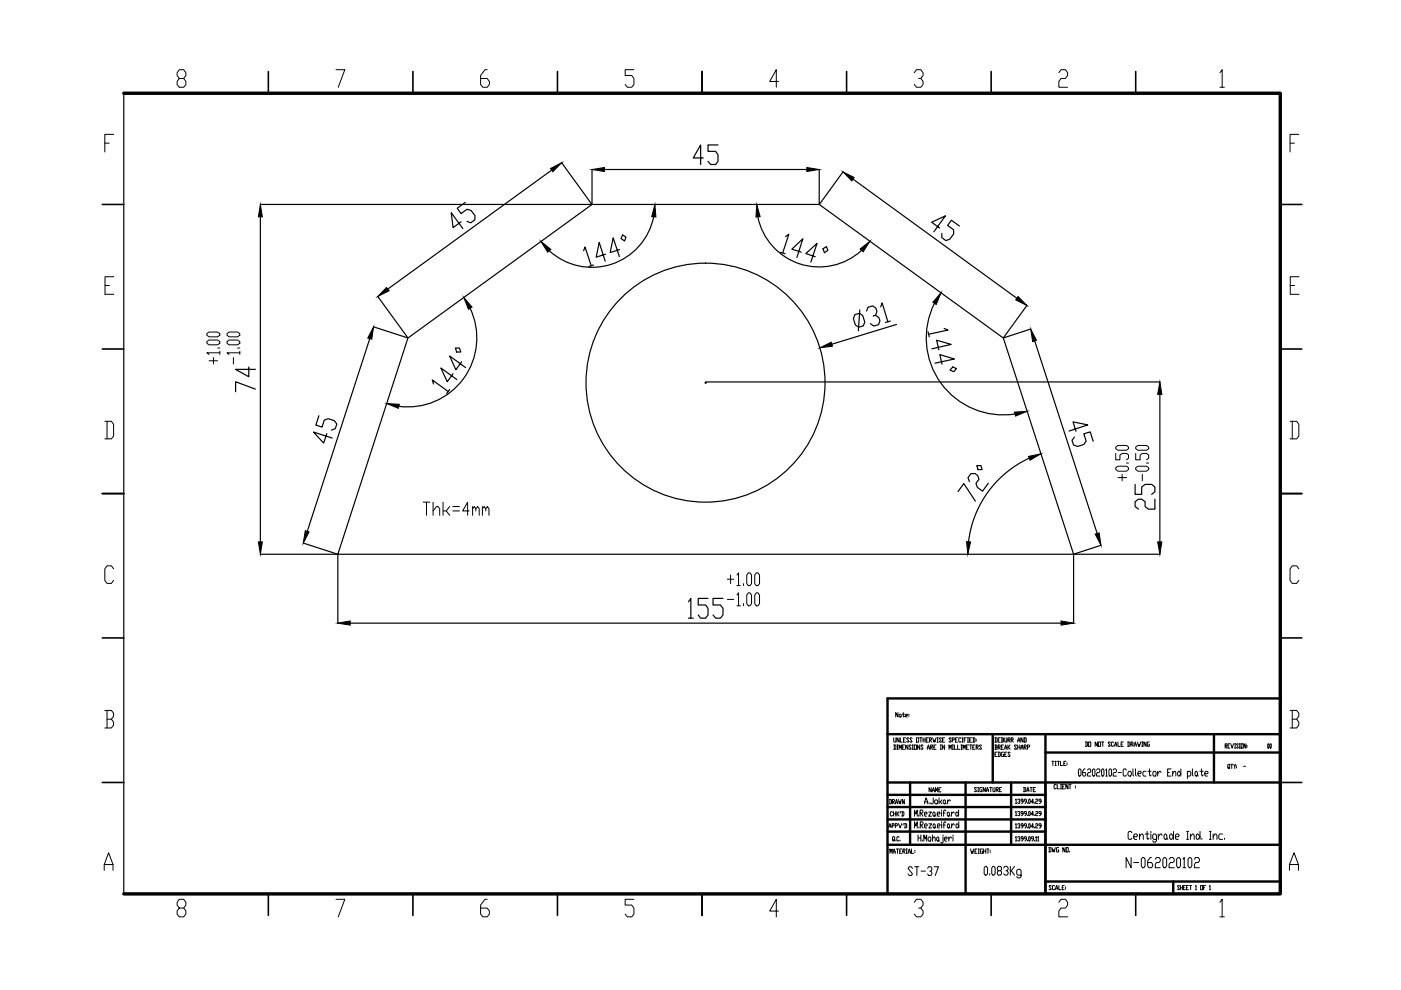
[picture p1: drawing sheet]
<svg xmlns="http://www.w3.org/2000/svg" width="297mm" height="210mm" viewBox="0 0 297 210" stroke-linecap="round" stroke-linejoin="round" font-family="sans-serif">
<!-- layer: 0 -->
<g fill="none" stroke="#000" stroke-width=".25">
<path d="M26.2 19.8v169.7M117 36.1l-34.8 25.2M119.1 34.5l6.3 8.8M125.5 35.9v7.3M128.1 35.9h43M149.1 33.5h-2.1l1.5-2.8v4.2M152.2 30.7h-2.1v1.4h1.6l.5 .7v1.4l-.5 .7h-1l-.6-.7M173.7 35.9v7.3M178.7 36.4l-4.9 6.9M180.8 38l34.8 25.2M55.2 43.3h70.2M55.2 46v68.9"/>
<path d="M97.7 47l-1.6 1.3-.4-3.2 2.4 3.4M98.6 42.9l-1.7 1.3 .8 1.1 1.3-.9 .9 .2 .8 1.1v.9l-.9 .6-.8-.3M123.7 53.2l.3-.8 1.3 3.9M125.8 56.2l-1 .3M128.4 53.9l-2 .6 .6-3.1 1.3 4M131.4 52.9l-2 .7 .6-3.2 1.3 4M132 49.8l.7 .5-.3 .8-.7-.5zM138.6 46a13.4 13.4 0 0 1-22.2 7.1M160.7 46a13.3 13.3 0 0 0 22 7.1M165.5 53.5l1 .3M166.5 50.2l.8-.5-1.4 3.9M169.9 53.5l-2-.7 2.3-2.2-1.2 4"/>
<path d="M172.8 54.4l-1.9-.6 2.3-2.2-1.3 4M174.5 52.7l.7-.4 .3 .8-.7 .5zM199.2 48.3l-1.7-1.2 2.9-1.3-2.4 3.3M203.4 47.9l-1.7-1.2-.8 1.1 1.3 .9v.9l-.8 1.1-.9 .3-.8-.6v-.9M52.7 77.8v2.1l-2.7-1.6h4.1M78.4 71.8l-13.2 40.8M79.2 69.3l7.2 2.3M80.1 62.9l6.3 8.7M86.5 71.7l39-28.4h48.2l39 28.4 14.9 45.8h-156zM96.1 79.2l-1.3 1.7-1.3-2.9 3.4 2.5M96.6 73.8h.8l.3 .8h-.9zM97.9 76.7l-1.3 1.7-1.3-2.9 3.4 2.4"/>
<path d="M99.7 65.3a14.6 14.6 0 0 1-15.2 20.8M181.2 66.7l1-.3 .7 .5 .4 1.4-.3 .8-1 .3-.6-.5-.5-1.3zM182.3 65.7l-.3 4.4M183.7 66l.3-.8 1-.3 .7 .5 .2 .6-.3 .8-.5 .2M185.6 66.8l.8 .6 .2 .6-.3 .8-1 .3-.8-.5M186.7 65.1l.3-.9 1.3 4M188.8 68.1l-1.1 .3M190.1 68.8l-13.7 4.2M196.8 70.4l.2 1M197.6 74l4.1-1-3.1-.9 .5 2.1M198.1 64.3a16.3 16.3 0 0 0 17.1 23.5M198.2 77l4.2-.9-3.1-.9 .4 2"/>
<path d="M200.2 69.6l.8 .4-4.1 .9M202 77.8l.8 .3-.6 .7-.8-.4zM217.7 64.8l-4.9 6.8M218.5 69.8l-5.7 1.8M219.4 72.3l13.2 40.8M54.1 82.5l-4.1-1.6v2.2M67.6 88.1l-.6 2 1.3 .5 .4-1.5 .9-.3 1.3 .4 .5 .7-.3 1-.8 .3M69.3 91.9l-.7 2-2.1-2.3 3.9 1.3M91.9 81.4l-.2-.8 3.3 2.4M95.3 82.6l-.6 .8M149.4 81.2h.4M149.6 81v.3"/>
<path d="M149.7 81h96.2M207.1 98.7h.9l.2 .9h-.9zM218.2 97.1a22.4 22.4 0 0 0-12.9 17.8M226.7 91.4l3.9-1.3-3.1-.6 .6 1.9M227.8 92.7l-.5 .7 .3 1 .9 .3 1.3-.5 .5-.7-.5-1.5 1.3-.4 .7 2M245.9 83.6v31.3M55.2 117.5h16.3M64.3 115.1l7.2 2.4M71.6 117.6v14.5M203.1 104.2l1.2-1.7 2.5 3.8M205.5 102.1l-.3-.8 .7-.9h.9l.5 .4 .3 .8-.7 .9 .3 .8 1.1 .8 1.3-1.7M227.6 117.6v14.5"/>
<path d="M227.7 117.5h18.2M233.4 115.6l-5.7 1.9M240.7 102.7v2.1h1.4v-1.5l.7-.6h1.4l.7 .6v1l-.7 .5M244.9 105.8v2.2h-1.4l-.7-.6v-1l-.7-.6h-.7l-.7 .6v1l.7 .6M74.3 132.1h150.7M146 127.6l.5-.7v4.2M146 131.1h1M150.1 126.9h-2.1v1.4h1.6l.5 .7v1.4l-.5 .7h-1.1l-.5-.7M153.3 126.9h-2.1v1.4h1.5l.6 .7v1.4l-.6 .7h-1l-.5-.7"/>
<circle cx="149.6" cy="81.1" r="25.3"/>
</g>
<g fill="none" stroke="#000" stroke-width=".51">
<path d="M188.2 155.7h83.2M210.5 155.7v10.2M221.7 155.7v33.8M221.7 159.6h49.7M257.4 155.7v10.2M271.4 148.1h-83.2v41.3M188.2 179.1h83.2M188.2 165.9h83.2M188.2 176.3h33.5M188.2 173.7h33.5M188.2 171.1h33.5M188.2 168.5h33.5"/>
<path d="M193 165.9v13.2M204.7 165.9v23.5M214.4 165.9v13.2M221.7 186.9h49.7M248.8 186.9v2.6"/>
</g>
<path d="M26.2 19.8h245.2v169.7h-245.2" fill="none" stroke="#000" stroke-width=".72"/>
<g fill="none" stroke="#000" stroke-width=".34">
<path d="M56.9 15.2v4.6M87.5 15.2v4.6M118.2 15.2v4.6M148.8 15.2v4.6M179.5 15.2v4.6M210.1 15.2v4.6M240.8 15.2v4.6M21.7 43.3h4.5M271.4 43.3h4.6M21.7 74h4.5M271.4 74h4.6M21.7 104.6h4.5"/>
<path d="M271.4 104.6h4.6M21.7 135.3h4.5M271.4 135.3h4.6M21.7 165.9h4.5M271.4 165.9h4.6M56.9 189.5v4.6M87.5 189.5v4.6M118.2 189.5v4.6M148.8 189.5v4.6M179.5 189.5v4.6M210.1 189.5v4.6M240.8 189.5v4.6"/>
</g>
<g fill="none" stroke="#000" stroke-width=".21">
<path d="M38 16.6l-.5-.6v-.6l.5-.6h.9l.5 .6v.6l-.5 .6h-.9l-.5 .7v.6l.5 .6h.9l.5-.6v-.6l-.5-.7M71.2 14.8h1.9l-1.4 3.7M103.3 14.8h-.5l-.9 1.2v1.9l.5 .6h.9l.5-.6v-.6l-.5-.7h-1.4M134.4 14.8h-1.9v1.2h1.4l.5 .6v1.3l-.5 .6h-.9l-.5-.6M165.1 17.3h-1.9l1.4-2.5v3.7M193.8 15.4l.5-.6h.9l.5 .6v.6l-.5 .6h-.4M195.2 16.6l.5 .7v.6l-.5 .6h-.9l-.5-.6M224.5 15.4l.5-.6h.9l.5 .6v.6l-.5 .6h-.9l-.5 .7v1.2h1.9M258.7 15.4l.4-.6v3.7M258.7 18.5h.9M22.2 30.4h1M24.1 28.5h-1.9v3.7"/>
<path d="M273.5 30.4h.9M275.4 28.5h-1.9v3.7M24.1 58.7h-1.8v3.7h1.8M275.4 58.7h-1.8v3.7h1.8M22.3 60.5h.9M43.9 72.4l.4-.3h1.8l.5 .3v.4l-.5 .3h-1.8l-.4-.3zM43.9 70.7l.4-.3h1.8l.5 .3v.4l-.5 .3h-1.8l-.4-.3zM44.3 76.5h1.8M45.3 75.8v1.4M46.1 73.8h.5M46.6 74.8h-2.7l.4 .3M46.6 74.5v.6"/>
<path d="M48.1 72.4l.5-.3h1.8l.4 .3v.4l-.4 .3h-1.8l-.5-.3zM48.1 70.7l.5-.3h1.8l.4 .3v.4l-.4 .3h-1.8l-.5-.3zM49.5 75.8v1.4M50.4 73.8h.4M50.8 74.8h-2.7l.5 .3M50.8 74.5v.6M273.6 60.5h.9M22.2 89.3h1.4l.5 .7v2.5l-.5 .5h-1.4M22.7 89.3v3.7M236.6 99.2l.4-.4h1.8l.5 .4v.3l-.5 .4h-1.8l-.4-.4zM236.6 96.1v1.4h.8v-1l.5-.4h.9l.5 .4v.7l-.5 .3M236.6 94.8l.4-.4h1.8l.5 .4v.3l-.5 .4h-1.8l-.4-.4z"/>
<path d="M238.8 98.2h.5M240.8 99.2l.5-.4h1.8l.4 .4v.3l-.4 .4h-1.8l-.5-.4zM240.8 96.1v1.4h.9v-1l.5-.4h.9l.4 .4v.7l-.4 .3M240.8 94.8l.5-.4h1.8l.4 .4v.3l-.4 .4h-1.8l-.5-.4zM243.1 98.2h.4M273.5 89.3h1.4l.5 .7v2.5l-.5 .5h-1.4M274 89.3v3.7M89.7 106.5h1.4M90.4 106.5v2.8M91.8 108.3l.7-.9h.4l.3 .5v1.4M91.8 106.5v2.8M93.9 106.5v2.8"/>
<path d="M94.6 108.3l.7 1M95.3 107.4l-.7 .9h-.7M96 107.4h1.4M96 108.3h1.4M99.5 108.3h-1.4l1-1.8v2.8M100.2 107.9l.3-.5 .4 .5v.4M100.2 107.4v1.9M100.9 107.9l.4-.5 .3 .5v1.4M102.3 107.9l.4-.5 .3 .5v.4M102.3 107.4v1.9M103 107.9l.3-.5 .4 .5v1.4M237 101.3h1.8"/>
<path d="M237.9 100.6v1.3M242.2 100.6v1.3M24.1 120.6l-.5-.6h-.9l-.5 .6v2.5l.5 .6h.9l.5-.6M154.2 122.8h1.4M154.2 127.1h1.4M154.9 121.9v1.8M156.3 121.9l.3-.4v2.7M156.3 126.2l.3-.5v2.7M156.3 124.2h.7M156.3 128.4h.7M157.6 123.7v.5M157.6 128v.4"/>
<path d="M158.7 121.5h.3l.3 .4v1.8l-.3 .5h-.3l-.4-.5v-1.8zM158.7 125.7h.3l.3 .5v1.8l-.3 .4h-.3l-.4-.4v-1.8zM160.4 121.5h.3l.3 .4v1.8l-.3 .5h-.3l-.4-.5v-1.8zM160.4 125.7h.3l.3 .5v1.8l-.3 .4h-.3l-.4-.4v-1.8zM275.4 120.6l-.5-.6h-.9l-.5 .6v2.5l.5 .6h.9l.5-.6M22.2 150.6h1.4l.5 .6v.6l-.5 .7M22.7 152.5h.9l.5 .6v.6l-.5 .6h-1.4M22.7 150.6v3.7M189.5 156.4l.1 1 .3-.2v-.8M189.5 157.9h.3l.1 .2v.6l-.1 .2h-.3M189.6 157.9v1M190.2 157.9h.2"/>
<path d="M190.2 158.9h.2M190.3 157.9v1M190.4 151.1v.9l-.5-.9v.9M190.6 156.4v1l-.4-1v1M190.6 158.9v-1l.3 .7 .2-.7v1M190.7 151.4l.4 .2-.1 .4-.4-.1zM190.9 156.4v1h.4M191.3 158.4h.3M191.3 151.4h.5M191.5 151.1v.8l.1 .1 .2-.1M191.6 156.9h.2M191.8 157.9h-.5v1h.5"/>
<path d="M192 151.7h.3l.1-.1-.1-.2-.3 .2v.3l.3 .1M192 156.4h-.4v1h.4M192.5 157.9v1l-.5-1v1M192.7 156.6l-.3-.2-.2 .2 .5 .6-.1 .2-.4-.2M192.7 151.4v.2M192.7 151.7v.2M193.2 158.1l-.4-.2-.1 .2 .5 .6-.2 .2-.3-.2M193.4 156.6l-.1-.2-.4 .2 .5 .6-.1 .2-.4-.2M193.4 157.9h.2M193.4 158.9h.2M193.5 157.9v1M193.8 157.9h.5v1h-.5z"/>
<path d="M194.3 156.4h.5v1h-.5zM195 157.9v1l-.5-1v1M195 156.4h.5M195.2 156.4v1M195.7 158.1l-.4-.2-.1 .2 .5 .6-.1 .2h-.3l-.1-.2M195.7 156.9h.4M195.7 156.4v1M196.1 156.4v1M196.4 156.9h.2M196.6 158.9l.3-1 .2 1M196.6 158.6h.5M196.9 156.4h-.5v1h.5"/>
<path d="M197.1 156.9h.3l.1-.2-.1-.3h-.3v1M197.2 156.9l.3 .5M197.3 158.4h.4v-.5h-.4v1M197.4 158.4l.3 .5M197.7 156.4l.3 1 .1-.5 .1 .5 .3-1M198 158.4h.2M198.5 157.9h-.5v1h.5M198.7 157.4h.2M198.7 156.4h.2M198.8 156.4v1M199.3 157.9h.3M199.3 158.9h.3"/>
<path d="M199.5 157.9v1M199.6 156.6l-.3-.2-.2 .2 .5 .6-.1 .2-.4-.2M199.8 156.9h.3M200.3 156.4h-.5v1h.5M200.3 157.9v1l-.5-1v1M201.2 158.9v-1l.2 .7 .3-.7v1M201.7 156.6l-.4-.2-.1 .2 .5 .6-.2 .2-.3-.2M201.9 156.9h.3l.2-.2-.2-.3h-.3v1M201.9 157.9h.2M201.9 158.9h.2M202 157.9v1M202.4 157.9v1h.4"/>
<path d="M202.6 156.9h.2M203 156.4h-.4v1h.4M203 157.9v1h.5M203.8 156.6l-.2-.2h-.2l-.1 .2 .1 .8 .4-.2M203.8 157.9h.2M203.8 158.9h.2M203.8 157.9v1M204 157.4h.2M204 156.4h.2M204.1 156.4v1M204.2 158.9v-1l.2 .7 .2-.7v1M204.4 156.9h.2"/>
<path d="M204.9 156.4h-.5v1M204.9 158.4h.2M205.1 157.4h.3M205.1 156.4h.3M205.2 156.4v1M205.4 157.9h-.5v1h.5M205.6 156.9h.2M205.6 157.9h.4M205.8 157.9v1M206 156.4h-.4v1h.4M206.2 156.4h.4l.1 .2-.1 .8h-.4M206.2 158.4h.3"/>
<path d="M206.4 156.4v1M206.7 157.9h-.5v1h.5M207 158.4h.3l.1-.2-.1-.3h-.3v1M207 156.7v.2M207 157v.2M207.1 158.4l.3 .5M208.1 158.1l-.3-.2-.2 .2 .5 .6-.1 .2-.4-.2M210.9 156.4h.4l.1 .2v.6l-.1 .2h-.4M210.9 157.9h.4l.1 .2-.1 .3M210.9 159.9h.3M211 158.4h.3l.1 .3-.1 .2h-.4M211 156.4v1"/>
<path d="M211 157.9v1M211.4 159.5h-.5v.9h.5M211.6 158.4h.4l.1-.2-.1-.3h-.4v1M211.6 159.5h.4l.1 .1v.6l-.1 .2h-.4M211.6 156.9h.2M211.8 158.4l.3 .5M211.8 159.5v.9M212.1 156.4h-.5v1h.5M212.3 156.4h.3l.2 .2-.2 .3M212.3 158.4h.3M212.4 156.9h.2l.2 .3-.2 .2h-.3M212.4 156.4v1"/>
<path d="M212.8 157.9h-.5v1h.5M212.8 159.5h-.4l-.1 .1 .1 .8h.4v-.5h-.2M213 156.4l.1 1h.3v-.2v-.8M213 158.9l.2-1 .2 1M213 158.6h.4M213 159.9h.2M213.4 159.5h-.4v.9h.4M213.7 156.9h.3l.2-.2-.2-.3h-.3v1M213.7 157.9v1M213.8 156.9l.4 .5M213.8 158.4l.4 .5M214.2 157.9l-.5 .5"/>
<path d="M214.2 159.6l-.4-.1-.1 .1 .5 .6-.2 .2-.3-.2M214.4 156.9h.3l.1-.2-.1-.3h-.3v1M214.5 156.9l.3 .5M215.5 158.1l-.1-.2-.3 .2 .4 .6-.1 .2-.3-.2M215.8 157.4l.2-1 .2 1M215.8 158.4h.4M215.8 157h.4M215.8 157.9v1M216.2 157.9v1M216.5 158.9l.2-1 .2 1M216.5 158.6h.4M216.9 156.4v1l-.4-1v1"/>
<path d="M217.1 156.4h.4l.1 .2-.1 .8h-.4M217.1 158.4h.4v-.5h-.4v1M217.3 156.4v1M217.3 158.4l.3 .5M217.8 158.4h.4l.1-.2-.1-.3h-.4v1M230.1 157.3h.4l.1 .2v.6l-.1 .1h-.4M230.3 157.3v.9M230.8 157.3h.5v.9h-.5zM232.7 157.3v.9l-.5-.9v.9M232.9 157.3h.4v.9h-.4zM233.6 157.3h.4M233.8 157.3v.9"/>
<path d="M235.4 157.5l-.3-.2-.1 .2 .4 .6-.1 .1-.3-.1M236.1 157.5l-.1-.2-.4 .2 .2 .7 .3-.1M236.3 158.2l.3-.9 .2 .9M236.3 157.9h.5M237 157.3v.9h.5M237.7 157.8h.3M238.2 157.3h-.5v.9h.5M239.1 157.3h.3l.2 .2v.6l-.2 .1h-.3M239.2 157.3v.9M239.8 157.8h.3l.1-.2-.1-.3h-.3v.9M239.9 157.8l.3 .4M240.5 158.2l.2-.9 .2 .9"/>
<path d="M240.5 157.9h.4M241.2 157.3l.2 .9 .1-.4 .1 .4 .3-.9M242.1 157.3h.2M242.1 158.2h.2M242.2 157.3v.9M243 157.3v.9l-.5-.9v.9M243.7 157.3h-.4l-.1 .2 .1 .7h.4l-.1-.4M259.8 158.2h.3v-.5h-.3v.9M259.8 158.2l.3 .4M260.4 158.2h.2M260.8 157.7h-.4v.9h.4M260.9 157.7l.3 .9 .3-.9"/>
<path d="M261.7 158.6h.3M261.7 157.7h.3M261.9 157.7v.9M262.6 157.8l-.1-.1-.3 .1 .4 .7-.1 .1-.3-.1M262.8 158.6h.2M262.8 157.7h.2M262.8 157.7v.9M263.1 157.7h.5v.9h-.5zM264.2 157.7v.9l-.5-.9v.9M264.4 158v.2M264.4 158.3v.2M268.9 157.7l.2 .1-.2 .8-.1-.1z"/>
<path d="M269.2 157.8l.2-.1 .1 .1v.8l-.3-.1zM273.5 150.6h1.4l.5 .6v.6l-.5 .7M274 152.5h.9l.5 .6v.6l-.5 .6h-1.4M274 150.6v3.7M188.4 175.5l.3-.9 .2 .9M188.4 175.2h.5M188.6 169.5h.3l.1 .2v.6l-.1 .1h-.3M188.7 169.5v.9M189.1 175.1h.4v-.5h-.4v.9M189.2 170h.3l.2-.2-.2-.3h-.3v.9M189.2 172.3l-.1-.2-.3 .2 .1 .7 .3-.2M189.3 170l.4 .4"/>
<path d="M189.4 172.1v.9M189.4 172.6h.5M189.5 178l.1 .1-.2 .2-.2-.2 .2-.7 .3 .1-.1 .6 .1 .2M189.8 175.1h.4l.1-.3-.5-.2v.9M189.9 170.4l.2-.9 .2 .9M189.9 170.1h.4M189.9 172.1v.9M189.9 178.1v.2M190.2 172.1v.9M190.2 172.6l.4 .4M190.5 169.5l.2 .9 .1-.4 .1 .4 .2-.9M190.5 174.6l.3 .9 .4-.9"/>
<path d="M190.6 172.1l-.4 .5M190.6 177.5l-.1-.1-.3 .1 .1 .8 .3-.2M190.8 178.1v.2M191 172.1l-.2 .3M191.2 172.1h.3l.1 .2v.5l-.1 .2h-.3M191.3 172.1v.9M191.6 174.6l-.2 .3M191.7 169.5v.9l-.4-.9v.9M191.8 174.6l.4 .2v.6l-.4 .1M191.9 174.6v.9M193.9 173.1v-1.4l.3 .9 .3-.9v1.4M193.9 175.6v-1.4l.3 .9 .3-.9v1.4"/>
<path d="M194.6 177v1.4M194.6 177.7h.6M194.8 172.8v.3M194.8 175.3v.3M195.1 172.4h.4l.2-.2-.2-.5h-.4v1.4M195.1 174.9h.4l.2-.2-.2-.5h-.4v1.4M195.2 177v1.4M195.2 172.4l.5 .7M195.2 174.9l.5 .7M195.5 178.1v.3M195.9 178.4v-1.4l.3 .9 .3-.9v1.4M196 172.6h.4l.2-.2-.2-.2h-.3l-.1 .2 .1 .7h.3"/>
<path d="M196 175.1h.5l.1-.2-.1-.2h-.3l-.2 .2v.4l.2 .3h.3M196 170.4l.3-1.2 .4 .8v.4M196 170h.7M196.9 172.2h.6l-.6 .9h.6M196.9 174.7h.6l-.6 .9h.6M196.9 177.5h.3l.2 .2-.2 .7h-.3l-.1-.3v-.4zM197 170.2v.2M197.4 167v.9l-.4-.9v.9M197.7 167.9l.2-.9 .2 .9M197.7 167.6h.4M197.7 177.9l.4-.4 .2 .2v.7M197.7 177v1.4"/>
<path d="M197.9 169.2v1l-.2 .2h-.3l-.1-.2M198 172.2l.2 .2-.1 .7-.3-.3v-.4zM198 174.7l.3 .2v.4l-.2 .3-.3-.3zM198.2 172.8l.2 .3M198.3 175.3l.1 .3M198.3 167.9v-.9l.3 .6 .2-.6v.9M198.3 169.6h.3l.2 .2v.4l-.2 .2h-.3l-.1-.2v-.4zM198.7 172.6h.5l.1-.2-.1-.2h-.4l-.1 .2 .1 .7h.4M198.8 175.1h.4l.1-.2-.1-.2h-.3l-.1 .2 .1 .7h.3M198.8 177.5l.3 .2-.2 .7-.3-.3v-.4zM199.1 167.4h.2M199.1 178.1l.1 .3"/>
<path d="M199.1 169.2v1.2M199.4 170l.3 .4M199.5 167h-.4v.9h.4M199.6 171.7v.3M199.6 172.2v.9M199.6 174.2v.3M199.6 174.7v.9M199.7 169.6l-.3 .4h-.3M199.9 177.5v1.1l-.1 .2-.3-.2M199.9 172.4h.5M199.9 174.9h.5M199.9 177v.2"/>
<path d="M200.2 169.6l.2 .2v.4l-.1 .2-.3-.2v-.4zM200.2 177.9h.5l.2-.2-.2-.2h-.3l-.2 .2 .2 .7h.3M200.4 170.2l.2 .2M200.5 172l-.1-.3-.3 .3v1.1M200.5 174.5l-.1-.3-.3 .3v1.1M200.9 169.6v.8M201 172.2l.3 .2-.2 .7-.3-.3v-.4zM201 174.7h.2l.1 .2-.1 .7-.3-.3zM201.2 177.5v.9M201.3 172.8l.1 .3M201.3 175.3l.2 .3M201.5 169.8l-.3-.2-.3 .4"/>
<path d="M201.7 172.2v.9M201.8 177.7l-.3-.2-.3 .4M201.8 174.7v.9M202.1 177v.2M202.1 177.5v.9M202.4 172.4l-.3-.2-.4 .4M202.4 174.9l-.2-.2h-.1l-.3 .4M202.8 172.2h.1l.3 .4-.3 .5h-.1l-.2-.3zM202.8 174.7h.2l.3 .4-.3 .5-.3-.3zM203.2 171.7v1.4M203.3 174.2v1.4M207.1 167.1l-.2-.1-.3 .1 .5 .6-.2 .2-.3-.2"/>
<path d="M207.3 167h.2M207.3 167.9h.2M207.4 167v.9M208.2 167l-.5 .1 .2 .8h.3l-.1-.5M208.9 167v.9l-.5-.9v.9M209.1 167.9l.2-.9 .3 .9M209.1 167.6h.5M209.8 167h.5M210.1 167v.9M210.5 167l.1 .9 .3-.2v-.7M211.2 167.4h.3l.2-.3-.5-.1v.9M211.3 167.4l.4 .5"/>
<path d="M211.9 167.4h.2M212.3 167h-.4v.9h.4M215.3 169.6l.1-.2v.9M215.3 172.2l.1-.2v.9M215.3 174.8l.1-.2v1M215.3 177.5l.1-.1v.9M215.3 170.3h.3M215.3 172.9h.3M215.3 175.6h.3M215.3 178.3h.3M215.8 169.6l.3-.2 .1 .3-.2 .2M215.8 172.2l.1-.2 .3 .2-.2 .3"/>
<path d="M215.8 174.8l.3-.2 .1 .3-.2 .2M215.8 177.5l.3-.1 .1 .3-.2 .1M216.1 169.9l.1 .2-.1 .2-.3-.1M216.1 172.5l.1 .1-.1 .3-.3-.1M216.1 175.1l.1 .2-.1 .3-.3-.2M216.1 177.8l.1 .2-.1 .3-.3-.2M216.9 169.9h-.3v-.5h.2l.1 .2v.5l-.3 .2M216.9 172.5h-.3v-.5l.3 .2v.4l-.3 .3M216.9 175.1h-.3v-.5h.2l.1 .2v.5l-.3 .3M216.9 177.8h-.3v-.4h.2l.1 .1v.5l-.3 .3M217 167l.5 .1v.6l-.5 .2M217.1 167v.9"/>
<path d="M217.6 169.9h-.3l-.1-.2 .1-.3 .3 .2v.5l-.3 .2M217.6 172.5h-.3l-.1-.2 .1-.3 .3 .2v.4l-.3 .3M217.6 175.1h-.3l-.1-.2 .1-.3 .3 .2v.5l-.3 .3M217.6 177.8l-.4-.1 .1-.3 .3 .1v.5l-.3 .3M217.7 167.9l.2-.9 .2 .9M217.7 167.6h.4M217.8 170.2v.1M217.8 172.8v.1M217.8 175.4v.2M217.8 178.1v.2M218.2 169.4l.2 .2-.1 .7-.2-.1zM218.2 172l.2 .2-.1 .7-.2-.1z"/>
<path d="M218.2 174.6l.2 .2-.1 .8-.2-.2zM218.2 177.4l.2 .1-.1 .8-.2-.2zM218.4 167h.5M218.6 167v.9M219.1 167.4h.2M219.1 170.1h-.4l.3-.7v.9M219.1 172.6h-.4l.3-.6v.9M219.1 175.3h-.4l.3-.7v1M219.1 177.8l-.4-.1 .1-.3 .3 .1v.5l-.3 .3M219.3 170.2v.1M219.3 172.8v.1M219.3 175.4v.2"/>
<path d="M219.3 178.1v.2M219.5 167h-.4v.9h.4M219.6 169.6l.1-.2 .3 .2-.1 .3-.3 .2v.2h.4M219.6 172.2l.1-.2 .3 .2-.1 .3-.3 .1v.3h.4M219.6 174.8l.1-.2 .3 .2-.1 .3-.3 .2v.3h.4M219.6 177.5l.1-.1v.9M219.6 178.3h.2M220 177.5l.1-.1v.9M220 178.3h.3M220.7 169.9h-.3l-.1-.2 .1-.3 .3 .2v.5l-.3 .2M220.7 172.5h-.3l-.1-.2 .1-.3 .3 .2v.4l-.3 .3M220.7 175.1h-.3l-.1-.2 .1-.3 .3 .2v.5l-.3 .3"/>
<path d="M222.4 179.7h.3l.1 .2v.6l-.1 .1h-.3M222.5 179.7v.9M223 161.4h.5M223.1 179.7l.2 .9 .1-.4 .1 .4 .2-.9M223.2 161.4v.9M223.7 161.4h.2M223.7 162.3h.2M223.8 161.4v.9M223.9 166.5l-.1-.2-.3 .2v.6l.1 .2 .3-.2M224.2 166.3v1h.4M224.2 161.4h.4M224.4 161.4v.9"/>
<path d="M224.5 179.7h-.4l-.1 .2 .1 .7h.4v-.4h-.2M224.8 161.4v.9h.5M224.8 166.3h.2M224.8 167.3h.2M225 166.3v1M225.3 166.8h.2M225.6 161.9h.2M225.7 166.3h-.4v1h.4M225.8 179.7v.9l-.5-.9v.9M226 161.4h-.4v.9h.4M226.1 179.7h.4v.9h-.4zM226.2 161.7v.2"/>
<path d="M226.2 162v.2M226.4 166.3v1l-.4-1v1M226.7 166.3h.4M226.9 166.3v1M228 166.6v.2M228 167v.1M228.8 163l.4 .3v1l-.2 .2-.4-.2v-1zM230 163h-.1l-.4 .5v.8l.2 .2h.3l.2-.2-.2-.5h-.5M230.6 163.3l.2-.3h.3l.2 .3-.2 .5h-.3l-.2 .2v.5h.7M231.8 163l.4 .3v1l-.2 .2-.4-.2v-1zM232.5 163.3l.2-.3h.3l.2 .3-.2 .5h-.3l-.2 .2v.5h.7M233.7 163l.4 .3v1l-.2 .2-.3-.2v-1z"/>
<path d="M234.4 163.3l.2-.3v1.5M234.4 164.5h.4M235.3 163h.2l.2 .3v1l-.2 .2h-.2l-.2-.2v-1zM236 163.3l.2-.3h.3l.2 .3-.2 .5h-.3l-.2 .2v.5h.7M237.1 163.8h.6M238.8 163.3l-.2-.3h-.3l-.2 .3v1l.2 .2h.3l.2-.2M239.4 163.5h.3l.2 .3v.5l-.2 .2h-.3l-.3-.2v-.5zM240 176.6l-.2-.3h-.4l-.2 .3v1.1l.2 .3h.4l.2-.3M240.2 163v1.3l.2 .2M240.4 177.4h.6l.2-.3-.2-.3h-.4l-.2 .3v.6l.2 .3h.4M240.7 163v1.3l.2 .2M241.3 164h.5l.2-.2-.2-.3h-.4l-.1 .3v.5l.1 .2h.4"/>
<path d="M241.6 177.4l.4-.6h.2l.2 .3v.9M241.6 176.8v1.2M242.8 176.8h.8M243 163.5h-.5l-.2 .3v.5l.2 .2h.5M243.2 176.3v1.4l.2 .3 .2-.3M243.4 163.5h.7M243.7 163v1.3l.2 .2 .2-.2M244 176.3v.3M244 176.8v1.2M244.6 163.5h.3l.2 .3v.5l-.2 .2h-.3l-.2-.2v-.5zM245.2 178h-.6l-.2-.3v-.6l.2-.3h.4l.2 .3v1.2l-.2 .3h-.4l-.2-.3M245.4 163.5v1"/>
<path d="M245.6 176.8v1.2M246.2 163.8l-.4-.3-.4 .5M246.4 177.1l-.2-.3h-.2l-.4 .6M247 176.8l.4 .3v.6l-.2 .3-.4-.3v-.6zM247.4 177.7l.2 .3M247.6 163.8h.3M248.2 176.8h.2l.4 .6-.4 .6h-.2l-.2-.3v-.6zM248.3 163h-.7v1.5h.7M248.6 164l.4-.5h.1l.2 .3v.7M248.6 163.5v1M248.8 176.3v1.7M249.2 177.4h.6l.2-.3-.2-.3h-.4l-.2 .3v.6l.2 .3h.4"/>
<path d="M249.9 163.5h.1l.4 .5-.4 .5-.3-.2v-.5zM250.4 163v1.5M251.6 176.3h.4M251.6 178h.4M251.8 163.8l.2-.3h.3l.2 .3v.5l-.2 .2h-.5M251.8 163.5v1.6M251.8 176.3v1.7M252.4 177.4l.4-.6h.2l.2 .3v.9M252.4 176.8v1.2M252.8 163v1.3l.2 .2M253.5 163.5l.4 .3v.5l-.2 .2-.3-.2v-.5zM253.8 176.8h.2l.4 .6-.4 .6h-.2l-.2-.3v-.6z"/>
<path d="M253.9 164.3l.1 .2M254.4 163.5h.7M254.4 176.3v1.7M254.8 163v1.3l.1 .2 .2-.2M254.8 177.7v.3M255.4 164h.6l.2-.2-.2-.3h-.4l-.2 .3v.5l.2 .2h.4M256.4 176.3h.4M256.4 178h.4M256.6 176.3v1.7M257.2 177.4l.4-.6h.2l.2 .3v.9M257.2 176.8v1.2M259.2 176.8h-.6l-.2 .3v.6l.2 .3h.6"/>
<path d="M259.6 177.7v.3M260.5 162.6l.1 .2-.2 .1-.1-.7 .3-.1 .1 .8M260.9 162.1h.5M261.2 162.1v.8M261.6 162.1l.2 .4v.4M262 162.1l-.2 .4M262.2 162.3v.2M262.2 162.6v.2M263.7 162.5h.4M22.1 184.5v-1.2l.9-2.5 1 2.5v1.2M22.1 183.3h1.9M38 192.5l-.5-.6v-.6l.5-.6h.9l.5 .6v.6l-.5 .6h-.9l-.5 .7v.6l.5 .6h.9l.5-.6v-.6l-.5-.7"/>
<path d="M71.2 190.7h1.9l-1.4 3.7M103.3 190.7h-.5l-.9 1.2v1.9l.5 .6h.9l.5-.6v-.6l-.5-.7h-1.4M134.4 190.7h-1.9v1.2h1.4l.5 .6v1.3l-.5 .6h-.9l-.5-.6M165.1 193.2h-1.9l1.4-2.5v3.7M188.7 180.9v-.9l.2 .6 .2-.6v.9M189.4 180.9l.2-.9 .2 .9M189.4 180.6h.4M190 180h.5M190.3 180v.9M190.8 180.5h.2M191.2 180h-.4v.9h.4M191.4 180.5h.4l.1-.2-.1-.3h-.4v.9"/>
<path d="M191.6 180.5l.3 .4M192.1 180h.3M192.1 180.9h.3M192.2 180v.9M192.6 180.9l.2-.9 .2 .9M192.6 180.6h.4M193.3 180v.9h.4M193.5 184.1l-.3-.3h-.4l-.3 .3 1 1.2-.3 .3h-.4l-.3-.3M193.8 191.3l.5-.6h.9l.5 .6v.6l-.5 .6h-.4M193.9 183.8h.9M194 180.3v.2M194 180.6v.2"/>
<path d="M194.4 183.8v1.8M195.2 192.5l.5 .7v.6l-.5 .6h-.9l-.5-.6M195.3 184.7h.9M196.7 184.1l.2-.3h.5l.2 .6-.2 .3h-.3M197.4 184.7l.2 .3-.2 .6h-.5l-.2-.3M198 183.8h1l-.7 1.8M205.8 180l.2 .9 .1-.4 .1 .4 .3-.9M206.7 180.5h.2M207.1 180h-.4v.9h.4M207.4 180h.2M207.4 180.9h.2M207.5 180v.9"/>
<path d="M208.3 180h-.4v.2v.7h.4v-.4h-.1M208.5 180.5h.5M208.5 180v.9M208.9 183.7h.2l.3 .3v1.3l-.3 .2h-.2l-.2-.2v-1.3zM209 180v.9M209.2 180h.5M209.5 180v.9M209.8 185.3v.2M209.9 180.3v.2M209.9 180.6v.2M210.5 183.7h.2l.3 .3v1.3l-.3 .2h-.2l-.2-.2v-1.3zM211.7 184.6l-.2-.3 .2-.6h.4l.2 .3-.2 .6h-.4l-.2 .3v.4l.2 .2h.4l.2-.2v-.4l-.2-.3"/>
<path d="M212.8 184l.3-.3h.4l.2 .3v.3l-.2 .3h-.2M213.5 184.6l.2 .3v.4l-.2 .2h-.4l-.3-.2M214.2 183.7v1.8M214.4 184.6l.7 .9M215.1 183.7l-.7 .9h-.2M216.5 185.5h-.7l-.2-.2v-.7l.2-.3h.4l.3 .3v1.2l-.3 .3h-.4l-.2-.3M222.9 187.9l-.1-.2-.4 .2 .5 .6-.1 .1-.4-.1M223.6 187.9l-.1-.2-.4 .2 .1 .7 .4-.1M223.8 188.6l.2-.9 .3 .9M223.8 188.3h.5M224.5 191.3l.5-.6h.9l.5 .6v.6l-.5 .6h-.9l-.5 .7v1.2h1.9M224.5 187.7v.9h.5"/>
<path d="M225.2 188.2h.2M225.6 187.7h-.4v.9h.4M225.9 188v.2M225.9 188.3v.2M226.7 180.5v.1M239.8 181.8v2.2l-1-2.2v2.2M240.4 182.9h1M242.2 181.8h.3l.3 .4v1.4l-.3 .4h-.3l-.2-.4v-1.4zM244.1 181.8h-.3l-.5 .7v1.1l.3 .4h.5l.3-.4v-.3l-.3-.4h-.8M244.9 182.2l.3-.4h.5l.3 .4v.3l-.3 .4h-.5l-.3 .4v.7h1.1M246.8 181.8h.3l.3 .4v1.4l-.3 .4h-.3l-.3-.4v-1.4zM247.9 182.2l.3-.4h.5l.3 .4v.3l-.3 .4h-.5l-.3 .4v.7h1.1"/>
<path d="M249.8 181.8h.2l.3 .4v1.4l-.3 .4h-.2l-.3-.4v-1.4zM250.1 187.9l-.1-.2-.4 .2 .5 .6-.1 .1-.4-.1M250.3 188.2h.4M250.3 187.7v.9M250.7 187.7v.9M250.8 182.2l.3-.4v2.2M250.8 184h.6M250.9 188.2h.2M251.3 187.7h-.4v.9h.4M251.5 188.2h.3M252 187.7h-.5v.9h.5M252.2 181.8h.2l.3 .4v1.4l-.3 .4h-.2l-.3-.4v-1.4z"/>
<path d="M252.2 187.7h.4M252.4 187.7v.9M253.2 182.2l.3-.4h.5l.3 .4v.3l-.3 .4h-.5l-.3 .4v.7h1.1M253.5 187.9l.1-.2v.9M253.5 188.6h.2M254.6 187.7h.4v.9h-.4zM255.2 188.2h.2M255.6 187.7h-.4v.9M256.5 187.9v-.2v.9M256.5 188.6h.2M258.7 191.3l.4-.6v3.7M258.7 194.4h.9"/>
<path d="M273.4 184.5v-1.2l1-2.5 .9 2.5v1.2M273.4 183.3h1.9"/>
</g>
<g fill="#000" stroke="#000" stroke-width=".21">
<path d="M116.7 35.7l2.4-1.2-1.9 1.9zM125.5 35.9l2.6-.4v.9zM171.1 35.5l2.6 .4-2.6 .5zM178.7 36.4l2.4 1.2-.5 .8zM55.2 43.3l.4 2.7h-.8zM114.7 51.2l2.1 1.7-.7 .6zM138.9 43.3l.2 2.7-.9-.1zM160.4 43.3l.8 2.6-.9 .1zM182.4 52.8l2-1.7-1.4 2.3zM79.2 69.3l-.4 2.6-.8-.2zM82 61l.5 .6-2.4 1.3zM98.3 63.1l1.8 2-.8 .5z"/>
<path d="M173.8 73.7l2.4-1.1 .3 .8zM199.5 62.1l-1 2.5-.7-.5zM215.9 62.9l1.8 1.9-2.4-1.2zM218.5 69.8l1.3 2.3-.9 .3zM82 85.6l2.7 .1-.2 .9zM215.1 87.4l2.7-.2-2.5 1zM218.1 96.8l2.6-.6-2.3 1.4zM245.9 81l.4 2.6h-.9zM54.8 114.9h.8l-.4 2.6zM64.7 112.5l.8 .3-1.2 2.3zM204.9 114.9h.9l-.6 2.6zM232.2 113.2l.8-.2 .4 2.6z"/>
<path d="M245.4 114.9h.9l-.4 2.6zM71.6 132.1l2.7-.4v.8zM225 131.7l2.6 .4-2.6 .4z"/>
</g>
</svg>
